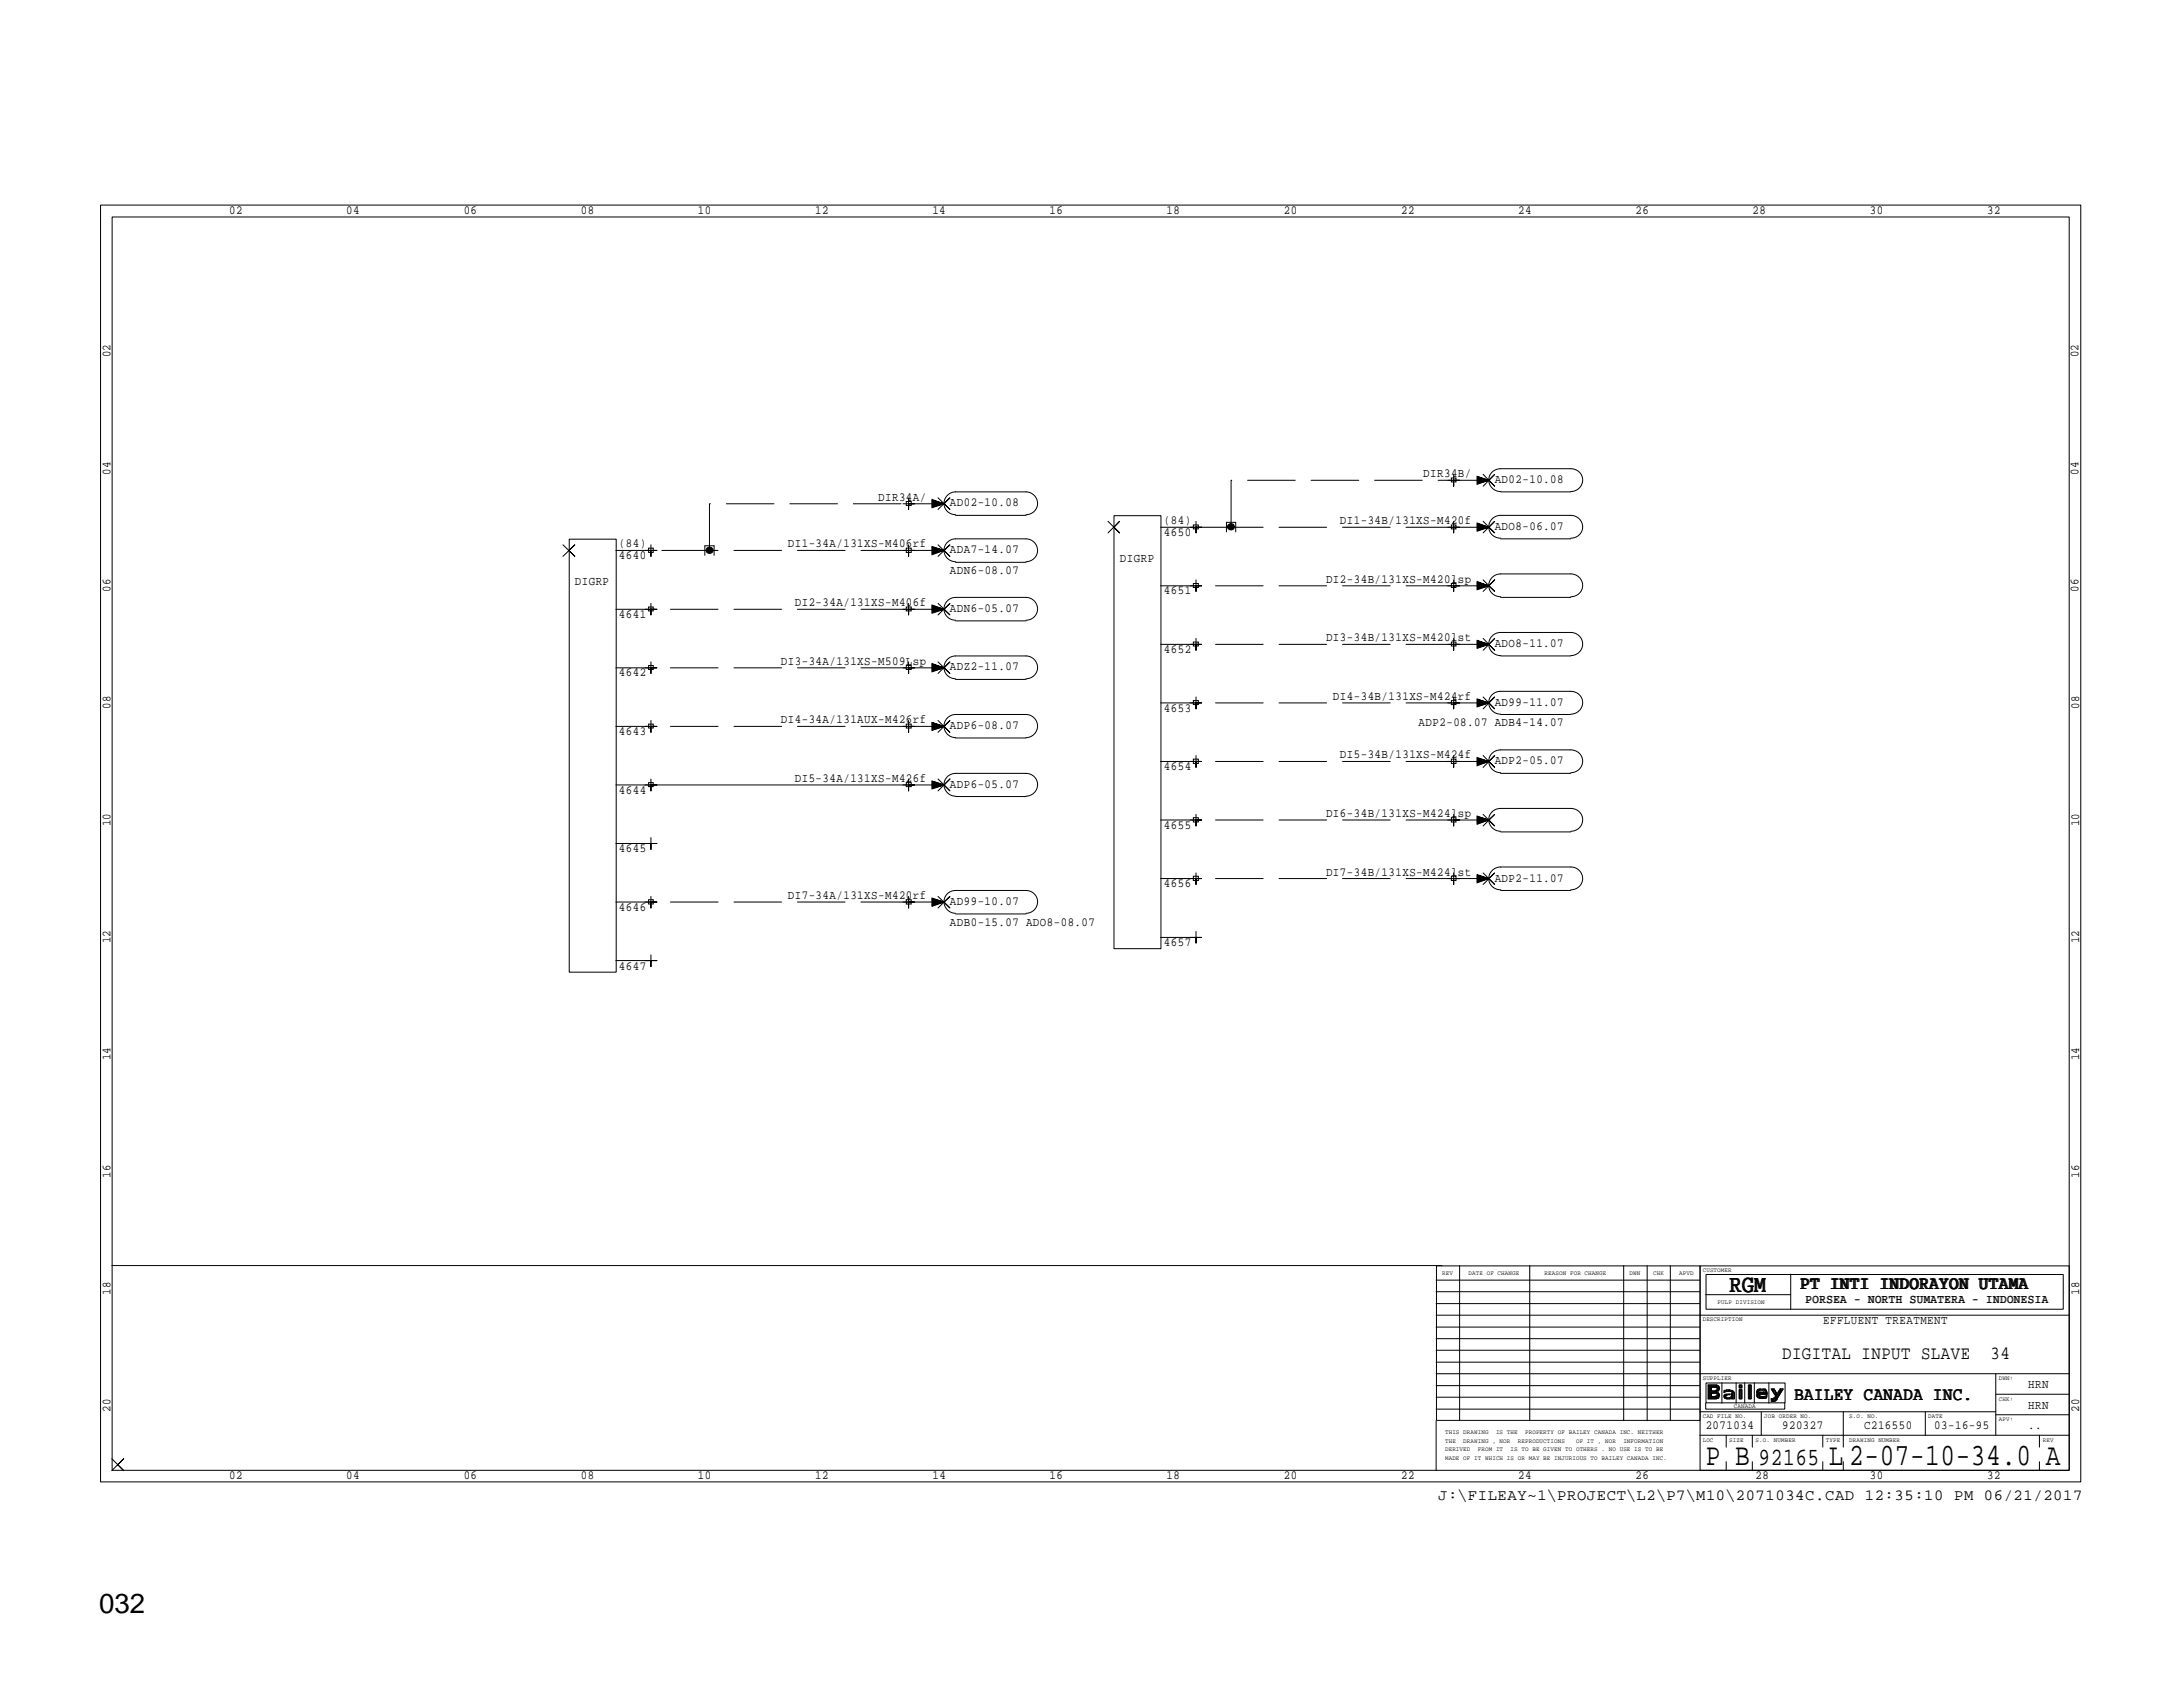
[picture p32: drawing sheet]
<svg xmlns="http://www.w3.org/2000/svg" width="279mm" height="216mm" viewBox="0 0 279 216" stroke-linecap="round" stroke-linejoin="round" font-family="sans-serif">
<defs><g id="words">
<g font-size="4">
<text x="218.3" y="187.5">P B</text>
<text x="234.1" y="187.5">L 2-07-10-34.0 A</text>
</g>
<text font-size="3.5" x="12.7" y="206.4">032</text>
<g font-size="3.2">
<text x="221.3" y="165.3">RGM</text>
<text x="225.1" y="187.5">92165</text>
</g>
<g font-size="2.4">
<text x="230.5" y="164.9">PT INTI INDORAYON UTAMA</text>
<text x="228.1" y="173.9">DIGITAL INPUT SLAVE</text>
<text x="254.8" y="173.9">34</text>
<text x="229.7" y="179.2">BAILEY CANADA INC.</text>
</g>
<text font-size="2" x="184.1" y="192">J:\FILEAY~1\PROJECT\L2\P7\M10\2071034C.CAD 12:35:10 PM 06/21/2017</text>
<g font-size="1.6">
<text x="29.3" y="27.3">02</text>
<text x="44.3" y="27.3">04</text>
<text x="59.4" y="27.3">06</text>
<text x="74.3" y="27.3">08</text>
<text x="89.3" y="27.3">10</text>
<text x="104.3" y="27.3">12</text>
<text x="119.3" y="27.3">14</text>
<text x="134.3" y="27.3">16</text>
<text x="149.3" y="27.3">18</text>
<text x="164.3" y="27.3">20</text>
<text x="179.3" y="27.3">22</text>
<text x="194.3" y="27.3">24</text>
<text x="209.3" y="27.3">26</text>
<text x="224.3" y="27.3">28</text>
<text x="239.3" y="27.3">30</text>
<text x="254.3" y="27.3">32</text>
<text x="14.1" y="45.7" transform="rotate(-90 14.1 45.7)">02</text>
<text x="266" y="45.7" transform="rotate(-90 266 45.7)">02</text>
<text x="14.1" y="60.7" transform="rotate(-90 14.1 60.7)">04</text>
<text x="112.4" y="64.1">DIR34A/</text>
<text x="121.6" y="64.8">AD02-10.08</text>
<text x="182.2" y="61.1">DIR34B/</text>
<text x="191.3" y="61.8">AD02-10.08</text>
<text x="266" y="60.7" transform="rotate(-90 266 60.7)">04</text>
<text x="79.2" y="71.6">4640</text>
<text x="79.2" y="70.1">(84)</text>
<text x="100.8" y="70.1">DI1-34A/131XS-M406rf</text>
<text x="121.6" y="70.8">ADA7-14.07</text>
<text x="143.3" y="72">DIGRP</text>
<text x="149" y="68.6">4650</text>
<text x="149" y="67.1">(84)</text>
<text x="171.5" y="67.1">DI1-34B/131XS-M420f</text>
<text x="191.3" y="67.8">ADO8-06.07</text>
<text x="14.1" y="75.7" transform="rotate(-90 14.1 75.7)">06</text>
<text x="73.6" y="74.9">DIGRP</text>
<text x="101.7" y="77.6">DI2-34A/131XS-M406f</text>
<text x="121.6" y="73.4">ADN6-08.07</text>
<text x="149" y="76.1">4651</text>
<text x="169.7" y="74.6">DI2-34B/131XS-M420lsp</text>
<text x="266" y="75.7" transform="rotate(-90 266 75.7)">06</text>
<text x="79.2" y="79.1">4641</text>
<text x="121.6" y="78.3">ADN6-05.07</text>
<text x="149" y="83.6">4652</text>
<text x="169.7" y="82.1">DI3-34B/131XS-M420lst</text>
<text x="191.3" y="82.8">ADO8-11.07</text>
<text x="79.2" y="86.6">4642</text>
<text x="99.9" y="85.1">DI3-34A/131XS-M509Lsp</text>
<text x="121.6" y="85.8">ADZ2-11.07</text>
<text x="170.6" y="89.6">DI4-34B/131XS-M424rf</text>
<text x="14.1" y="90.7" transform="rotate(-90 14.1 90.7)">08</text>
<text x="79.2" y="94.1">4643</text>
<text x="99.9" y="92.6">DI4-34A/131AUX-M426rf</text>
<text x="121.6" y="93.3">ADP6-08.07</text>
<text x="149" y="91.1">4653</text>
<text x="181.6" y="93">ADP2-08.07 ADB4-14.07</text>
<text x="191.3" y="90.3">AD99-11.07</text>
<text x="266.1" y="90.7" transform="rotate(-90 266.1 90.7)">08</text>
<text x="79.2" y="101.6">4644</text>
<text x="101.7" y="100.1">DI5-34A/131XS-M426f</text>
<text x="121.6" y="100.8">ADP6-05.07</text>
<text x="149" y="98.6">4654</text>
<text x="171.5" y="97.1">DI5-34B/131XS-M424f</text>
<text x="191.3" y="97.8">ADP2-05.07</text>
<text x="14.1" y="105.7" transform="rotate(-90 14.1 105.7)">10</text>
<text x="149" y="106.1">4655</text>
<text x="169.7" y="104.6">DI6-34B/131XS-M424lsp</text>
<text x="266.1" y="105.7" transform="rotate(-90 266.1 105.7)">10</text>
<text x="79.2" y="109">4645</text>
<text x="149" y="113.6">4656</text>
<text x="169.7" y="112.1">DI7-34B/131XS-M424lst</text>
<text x="191.3" y="112.8">ADP2-11.07</text>
<text x="79.2" y="116.6">4646</text>
<text x="100.8" y="115.1">DI7-34A/131XS-M420rf</text>
<text x="121.6" y="115.8">AD99-10.07</text>
<text x="121.6" y="118.4">ADB0-15.07 ADO8-08.07</text>
<text x="14.1" y="120.7" transform="rotate(-90 14.1 120.7)">12</text>
<text x="79.2" y="124.1">4647</text>
<text x="149" y="121.1">4657</text>
<text x="266.1" y="120.7" transform="rotate(-90 266.1 120.7)">12</text>
<text x="14.1" y="135.7" transform="rotate(-90 14.1 135.7)">14</text>
<text x="266.1" y="135.7" transform="rotate(-90 266.1 135.7)">14</text>
<text x="14.1" y="150.7" transform="rotate(-90 14.1 150.7)">16</text>
<text x="266.1" y="150.7" transform="rotate(-90 266.1 150.7)">16</text>
<text x="14.1" y="165.7" transform="rotate(-90 14.1 165.7)">18</text>
<text x="231.1" y="166.8">PORSEA - NORTH SUMATERA - INDONESIA</text>
<text x="266.1" y="165.7" transform="rotate(-90 266.1 165.7)">18</text>
<text x="233.3" y="169.4">EFFLUENT TREATMENT</text>
<text x="259.6" y="177.7">HRN</text>
<text x="14.1" y="180.7" transform="rotate(-90 14.1 180.7)">20</text>
<text x="218.3" y="182.9">2071034</text>
<text x="228.1" y="182.9">920327</text>
<text x="238.6" y="182.9">C216550</text>
<text x="247.6" y="182.9">03-16-95</text>
<text x="259.6" y="180.3">HRN</text>
<text x="259.6" y="182.9">..</text>
<text x="266.1" y="180.7" transform="rotate(-90 266.1 180.7)">20</text>
<text x="29.3" y="189.3">02</text>
<text x="44.3" y="189.3">04</text>
<text x="59.4" y="189.3">06</text>
<text x="74.3" y="189.3">08</text>
<text x="89.3" y="189.3">10</text>
<text x="104.4" y="189.3">12</text>
<text x="119.3" y="189.3">14</text>
<text x="134.3" y="189.3">16</text>
<text x="149.3" y="189.3">18</text>
<text x="164.3" y="189.3">20</text>
<text x="179.3" y="189.3">22</text>
<text x="194.3" y="189.3">24</text>
<text x="209.3" y="189.3">26</text>
<text x="224.7" y="189.3">28</text>
<text x="239.3" y="189.3">30</text>
<text x="254.3" y="189.3">32</text>
</g>
<g font-size=".8">
<text x="184.6" y="163.1">REV</text>
<text x="188" y="163.1">DATE OF CHANGE</text>
<text x="197.7" y="163.1">REASON FOR CHANGE</text>
<text x="208.6" y="163.1">DWN</text>
<text x="211.6" y="163.1">CHK</text>
<text x="214.9" y="163.1">APVD</text>
<text x="217.9" y="162.7">CUSTOMER</text>
<text x="219.8" y="166.8">PULP DIVISION</text>
<text x="217.9" y="169.1">DESCRIPTION</text>
<text x="217.9" y="176.6">SUPPLIER</text>
<text x="255.8" y="179.2">CHK:</text>
<text x="255.8" y="176.6">DWN:</text>
<text x="185" y="185.8">DERIVED</text>
<text x="185" y="184.6">THE</text>
<text x="185" y="183.5">THIS DRAWING</text>
<text x="187.3" y="184.6">DRAWING , NOR</text>
<text x="189.1" y="185.8">FROM IT</text>
<text x="191.5" y="183.5">IS THE</text>
<text x="193.3" y="185.8">IS TO BE GIVEN TO OTHERS . NO USE IS TO BE</text>
<text x="194.3" y="184.6">REPRODUCTIONS</text>
<text x="195.2" y="183.5">PROPERTY OF BAILEY CANADA INC. NEITHER</text>
<text x="201.7" y="184.6">OF IT , NOR</text>
<text x="207.8" y="184.6">INFORMATION</text>
<text x="217.9" y="184.5">LOC</text>
<text x="217.9" y="181.5">CAD FILE NO.</text>
<text x="221.3" y="184.5">SIZE</text>
<text x="221.9" y="180.2">CANADA</text>
<text x="224.7" y="184.5">S.O. NUMBER</text>
<text x="225.8" y="181.5">JOB ORDER NO.</text>
<text x="233.7" y="184.5">TYPE</text>
<text x="236.7" y="184.5">DRAWING NUMBER</text>
<text x="236.7" y="181.5">S.O. NO.</text>
<text x="246.8" y="181.5">DATE</text>
<text x="255.8" y="181.9">APV:</text>
<text x="261.4" y="184.5">REV</text>
<text x="185" y="186.9">MADE OF IT WHICH IS OR MAY BE INJURIOUS TO BAILEY CANADA INC.</text>
</g>
</g></defs>
<g fill="none" stroke="#000" stroke-width=".13">
<path d="M12.9 26.2h253.4v163.5h-253.4zM14.4 27.8h250.4v160.4h-250.4zM72.1 69.7l1.5 1.5-.8-.8 .8-.7-1.5 1.5M72.9 69h6v55.4h-6zM78.8 78h4.5M78.8 70.4h4.5M83 70.1h.6v.6h-.6zM83 77.7h.6v.5h-.6zM83.3 69.7v1.5v-.8h.8h-1.6M83.3 77.2v1.5v-.7h.8h-1.6M90.2 71.1v-1.3h1.2v1.3M116 70.1h.6v.6h-.6z"/>
<path d="M116 77.7h.6v.5h-.6zM116 64.2h.6v.5h-.6zM116.3 69.7v1.5v-.8h.8h-1.5M116.3 77.2v1.5v-.7h.8h-1.5M116.3 63.7v1.5v-.7h.8h-1.5M119.3 70.8l1.5-.4-1.5 .5M119.3 70.7l1.5-.3-1.5 .4M119.3 70.5l1.5-.1-1.5 .2M119.3 70.4h1.5h-1.5M119.3 70.2l1.5 .2-1.5-.1M119.3 70.1l1.5 .3-1.5-.3M119.3 70l1.5 .4-1.5 .6v-1.1l1.5 .5h-4.5"/>
<path d="M119.3 78.3l1.5-.3-1.5 .4M119.3 78.2l1.5-.2-1.5 .3M119.3 78h1.5l-1.5 .1M119.3 77.9l1.5 .1h-1.5M119.3 77.7l1.5 .3-1.5-.2M119.3 77.6l1.5 .4-1.5-.3M119.3 77.5l1.5 .5-1.5 .5v-1.1l1.5 .6h-4.5M119.3 64.9l1.5-.4-1.5 .4M119.3 64.7l1.5-.2-1.5 .3M119.3 64.6l1.5-.1-1.5 .1M119.3 64.4l1.5 .1h-1.5M119.3 64.2l1.5 .3-1.5-.2"/>
<path d="M119.3 64.1l1.5 .4-1.5-.3M119.3 64l1.5 .5-1.5 .5v-1.1l1.5 .6h-4.5M120.1 69.7l1.5 1.5-.8-.8 .8-.7-1.5 1.5M120.1 77.2l1.5 1.5-.8-.7 .8-.8-1.5 1.5M120.1 63.7l1.5 1.5-.8-.7 .8-.8-1.5 1.5M122.3 71.9a1.46 1.46 0 0 1-1.5-1.5 1.46 1.46 0 0 1 1.5-1.4h9a1.46 1.46 0 0 1 1.5 1.4 1.46 1.46 0 0 1-1.5 1.5M122.3 72h9M122.3 79.4a1.46 1.46 0 0 1-1.5-1.5 1.46 1.46 0 0 1 1.5-1.4h9a1.46 1.46 0 0 1 1.5 1.4 1.46 1.46 0 0 1-1.5 1.5M122.3 79.5h9M122.3 65.9a1.46 1.46 0 0 1-1.5-1.5 1.46 1.46 0 0 1 1.5-1.5h9a1.46 1.46 0 0 1 1.5 1.5 1.46 1.46 0 0 1-1.5 1.5M122.3 66h9M141.8 66.7l1.5 1.5-.7-.7 .7-.8-1.5 1.5"/>
<path d="M142.6 66h6v55.4h-6zM148.5 75h4.6M148.5 67.5h4.6M152.7 67.2h.7v.5h-.7zM152.7 74.7h.7v.5h-.7zM153.1 66.7v1.5v-.7h.7h-1.5M153.1 74.2v1.5v-.7h.7h-1.5M157 68.1v-1.3h1.2v1.3M185.8 67.2h.6v.5h-.6zM185.8 74.7h.6v.5h-.6zM185.8 61.2h.6v.5h-.6zM186.1 66.7v1.5v-.7h.7h-1.5"/>
<path d="M186.1 74.2v1.5v-.7h.7h-1.5M186.1 60.7v1.5v-.7h.7h-1.5M189.1 67.8l1.4-.3-1.4 .4M189.1 67.7l1.4-.2-1.4 .3M189.1 67.5h1.4l-1.4 .1M189.1 67.4l1.4 .1h-1.4M189.1 67.2l1.4 .3-1.4-.2M189.1 67.1l1.4 .4-1.4-.3M189.1 67l1.4 .5-1.4 .5v-1.1l1.4 .6h-4.4M189.1 75.4l1.4-.4-1.4 .4M189.1 75.2l1.4-.2-1.4 .3M189.1 75.1l1.4-.1-1.4 .1"/>
<path d="M189.1 74.9l1.4 .1h-1.4M189.1 74.7l1.4 .3-1.4-.2M189.1 74.6l1.4 .4-1.4-.3M189.1 74.5l1.4 .5-1.4 .5v-1.1l1.4 .6h-4.4M189.1 61.8l1.4-.3-1.4 .4M189.1 61.7l1.4-.2-1.4 .3M189.1 61.6l1.4-.1-1.4 .1M189.1 61.4l1.4 .1h-1.4M189.1 61.3l1.4 .2-1.4-.2M189.1 61.1l1.4 .4-1.4-.3M189.1 61l1.4 .5-1.4 .5v-1l1.4 .5h-4.4M189.8 66.7l1.5 1.5-.8-.7 .8-.8-1.5 1.5"/>
<path d="M189.8 74.2l1.5 1.5-.8-.7 .8-.8-1.5 1.5M189.8 60.7l1.5 1.5-.8-.7 .8-.8-1.5 1.5M192.1 68.9a1.46 1.46 0 0 1-1.6-1.5 1.46 1.46 0 0 1 1.6-1.4h8.9a1.46 1.46 0 0 1 1.6 1.4 1.46 1.46 0 0 1-1.6 1.5M192.1 69h8.9M192.1 76.4a1.46 1.46 0 0 1-1.6-1.5 1.46 1.46 0 0 1 1.6-1.5h8.9a1.46 1.46 0 0 1 1.6 1.5 1.46 1.46 0 0 1-1.6 1.5M192.1 76.5h8.9M192.1 62.9a1.46 1.46 0 0 1-1.6-1.5 1.46 1.46 0 0 1 1.6-1.4h8.9a1.46 1.46 0 0 1 1.6 1.4 1.46 1.46 0 0 1-1.6 1.5M192.1 62.9h8.9M78.8 93h4.5M78.8 85.5h4.5M83 85.2h.6v.5h-.6zM83 92.7h.6v.5h-.6z"/>
<path d="M83.3 84.7v1.5v-.7h.8h-1.6M83.3 92.2v1.5v-.7h.8h-1.6M83.3 99.7v1.5v-.7h.8h-1.6M116 85.2h.6v.5h-.6zM116 92.7h.6v.5h-.6zM116.3 84.7v1.5v-.7h.8h-1.5M116.3 92.2v1.5v-.7h.8h-1.5M116.3 99.7v1.5v-.7h.8h-1.5M119.3 85.9l1.5-.4-1.5 .4M119.3 85.7l1.5-.2-1.5 .3M119.3 85.6l1.5-.1-1.5 .1M119.3 85.4l1.5 .1h-1.5"/>
<path d="M119.3 85.2l1.5 .3-1.5-.2M119.3 85.1l1.5 .4-1.5-.3M119.3 85l1.5 .5-1.5 .5v-1.1l1.5 .6h-4.5M119.3 93.3l1.5-.3-1.5 .4M119.3 93.2l1.5-.2-1.5 .3M119.3 93h1.5l-1.5 .1M119.3 92.9l1.5 .1h-1.5M119.3 92.8l1.5 .2-1.5-.2M119.3 92.6l1.5 .4-1.5-.3M119.3 92.5l1.5 .5-1.5 .5v-1l1.5 .5h-4.5M119.3 100l1.5 .5-1.5 .5v-1.1l1.5 .6h-42M120.1 84.7l1.5 1.5-.8-.7 .8-.8-1.5 1.5"/>
<path d="M120.1 92.2l1.5 1.5-.8-.7 .8-.8-1.5 1.5M120.1 99.7l1.5 1.5-.8-.7 .8-.8-1.5 1.5M122.3 86.9a1.46 1.46 0 0 1-1.5-1.5 1.46 1.46 0 0 1 1.5-1.5h9a1.46 1.46 0 0 1 1.5 1.5 1.46 1.46 0 0 1-1.5 1.5M122.3 87h9M122.3 94.4a1.48 1.48 0 0 1-1.5-1.5 1.48 1.48 0 0 1 1.5-1.5h9a1.48 1.48 0 0 1 1.5 1.5 1.48 1.48 0 0 1-1.5 1.5M122.3 94.4h9M148.5 97.5h4.6M148.5 90h4.6M148.5 82.5h4.6M152.7 82.2h.7v.5h-.7zM152.7 89.7h.7v.5h-.7zM152.7 97.2h.7v.5h-.7z"/>
<path d="M153.1 81.7v1.5v-.7h.7h-1.5M153.1 89.2v1.5v-.7h.7h-1.5M153.1 96.7v1.5v-.7h.7h-1.5M185.8 82.2h.6v.5h-.6zM185.8 89.7h.6v.5h-.6zM185.8 97.2h.6v.5h-.6zM186.1 81.7v1.5v-.7h.7h-1.5M186.1 89.2v1.5v-.7h.7h-1.5M186.1 96.7v1.5v-.7h.7h-1.5M189.1 82.8l1.4-.3-1.4 .4M189.1 82.7l1.4-.2-1.4 .3M189.1 82.5h1.4l-1.4 .1"/>
<path d="M189.1 82.4l1.4 .1h-1.4M189.1 82.3l1.4 .2-1.4-.2M189.1 82.1l1.4 .4-1.4-.3M189.1 82l1.4 .5-1.4 .5v-1l1.4 .5h-4.4M189.1 90.3l1.4-.3-1.4 .4M189.1 90.2l1.4-.2-1.4 .3M189.1 90h1.4l-1.4 .1M189.1 89.9l1.4 .1h-1.4M189.1 89.7l1.4 .3-1.4-.2M189.1 89.6l1.4 .4-1.4-.3M189.1 89.5l1.4 .5-1.4 .5v-1l1.4 .5h-4.4M189.1 97.8l1.4-.3-1.4 .4"/>
<path d="M189.1 97.7l1.4-.2-1.4 .2M189.1 97.5h1.4l-1.4 .1M189.1 97.4l1.4 .1h-1.4M189.1 97.2l1.4 .3-1.4-.2M189.1 97.1l1.4 .4-1.4-.3M189.1 97l1.4 .5-1.4 .5v-1.1l1.4 .6h-4.4M189.8 81.7l1.5 1.5-.8-.7 .8-.8-1.5 1.5M189.8 89.2l1.5 1.5-.8-.7 .8-.8-1.5 1.5M189.8 96.7l1.5 1.5-.8-.7 .8-.8-1.5 1.5M192.1 83.9a1.48 1.48 0 0 1-1.6-1.5 1.48 1.48 0 0 1 1.6-1.5h8.9a1.48 1.48 0 0 1 1.6 1.5 1.48 1.48 0 0 1-1.6 1.5M192.1 83.9h8.9M192.1 91.4a1.46 1.46 0 0 1-1.6-1.5 1.46 1.46 0 0 1 1.6-1.4h8.9a1.46 1.46 0 0 1 1.6 1.4 1.46 1.46 0 0 1-1.6 1.5"/>
<path d="M192.1 91.4h8.9M192.1 98.9a1.46 1.46 0 0 1-1.6-1.5 1.46 1.46 0 0 1 1.6-1.4h8.9a1.46 1.46 0 0 1 1.6 1.4 1.46 1.46 0 0 1-1.6 1.5M192.1 99h8.9M78.8 115.4h4.5M78.8 107.9h4.5M83 100.2h.6v.5h-.6zM83 115.1h.6v.6h-.6zM83.3 107.2v1.5v-.8h.8h-1.6M83.3 114.7v1.5v-.8h.8h-1.6M116 115.1h.6v.6h-.6zM116 100.2h.6v.5h-.6zM116.3 114.7v1.5v-.8h.8h-1.5"/>
<path d="M119.3 115.8l1.5-.4-1.5 .5M119.3 115.7l1.5-.3-1.5 .3M119.3 115.5l1.5-.1-1.5 .2M119.3 115.4h1.5h-1.5M119.3 115.2l1.5 .2-1.5-.1M119.3 115.1l1.5 .3-1.5-.3M119.3 115l1.5 .4-1.5 .6v-1.1l1.5 .5h-4.5M119.3 100.8l1.5-.3-1.5 .4M119.3 100.7l1.5-.2-1.5 .3M119.3 100.5h1.5l-1.5 .1M119.3 100.4l1.5 .1h-1.5M119.3 100.2l1.5 .3-1.5-.2"/>
<path d="M119.3 100.1l1.5 .4-1.5-.3M120.1 114.7l1.5 1.5-.8-.8 .8-.7-1.5 1.5M122.3 116.9a1.46 1.46 0 0 1-1.5-1.5 1.46 1.46 0 0 1 1.5-1.4h9a1.46 1.46 0 0 1 1.5 1.4 1.46 1.46 0 0 1-1.5 1.5M122.3 117h9M122.3 101.9a1.46 1.46 0 0 1-1.5-1.5 1.46 1.46 0 0 1 1.5-1.4h9a1.46 1.46 0 0 1 1.5 1.4 1.46 1.46 0 0 1-1.5 1.5M122.3 101.9h9M148.5 112.4h4.6M148.5 104.9h4.6M148.5 120h4.6M152.7 104.6h.7v.6h-.7zM152.7 112.1h.7v.6h-.7zM153.1 104.2v1.5v-.8h.7h-1.5"/>
<path d="M153.1 111.7v1.5v-.8h.7h-1.5M153.1 119.2v1.5v-.7h.7h-1.5M185.8 104.6h.6v.6h-.6zM185.8 112.1h.6v.6h-.6zM186.1 104.2v1.5v-.8h.7h-1.5M186.1 111.7v1.5v-.8h.7h-1.5M189.1 105.3l1.4-.4-1.4 .5M189.1 105.2l1.4-.3-1.4 .3M189.1 105l1.4-.1-1.4 .2M189.1 104.9h1.4h-1.4M189.1 104.7l1.4 .2-1.4-.1M189.1 104.6l1.4 .3-1.4-.3"/>
<path d="M189.1 104.5l1.4 .4-1.4 .6v-1.1l1.4 .5h-4.4M189.1 112.8l1.4-.4-1.4 .5M189.1 112.7l1.4-.3-1.4 .4M189.1 112.5l1.4-.1-1.4 .2M189.1 112.4h1.4h-1.4M189.1 112.2l1.4 .2-1.4-.1M189.1 112.1l1.4 .3-1.4-.3M189.1 112l1.4 .4-1.4 .6v-1.1l1.4 .5h-4.4M189.8 104.2l1.5 1.5-.8-.8 .8-.7-1.5 1.5M189.8 111.7l1.5 1.5-.8-.8 .8-.7-1.5 1.5M192.1 106.4a1.46 1.46 0 0 1-1.6-1.5 1.46 1.46 0 0 1 1.6-1.4h8.9a1.46 1.46 0 0 1 1.6 1.4 1.46 1.46 0 0 1-1.6 1.5M192.1 106.5h8.9"/>
<path d="M192.1 113.9a1.46 1.46 0 0 1-1.6-1.5 1.46 1.46 0 0 1 1.6-1.4h8.9a1.46 1.46 0 0 1 1.6 1.4 1.46 1.46 0 0 1-1.6 1.5M192.1 114h8.9M78.8 122.9h4.5M83.3 122.2v1.5v-.8h.8h-1.6M14.3 162h170.3M183.8 178.8h33.7M183.8 177.3h33.7M183.8 175.8h33.7M183.8 174.3h33.7M183.8 172.8h33.7M183.8 171.3h33.7M183.8 169.8h33.7"/>
<path d="M183.8 166.8h33.7M183.8 165.3h33.7M183.8 163.8h33.7M183.9 162h33.7v19.8h-33.7zM186.8 162v19.8M195.8 162v19.8M207.8 162v19.8M210.8 162v19.8M213.8 162v19.8M217.5 175.8h47.3M217.6 162h47.2v26.2h-47.2zM218.3 179.6v.7h10.1v-.7"/>
<path d="M218.3 165.7h10.9M218.4 177h10.1v2.5h-10.1zM218.4 163.1h45.7v4.5h-45.7zM218.7 177.2v1.8M218.8 177.2v1.8M218.9 177.2v1.8M219 177.2v1.8M219.1 177.2v.3M219.1 178v.3M219.1 178.7v.3M219.2 177.2v.3M219.2 178v.3"/>
<path d="M219.2 178.7v.3M219.3 177.2v.3M219.3 178v.3M219.3 178.7v.3M219.4 177.2v.3M219.4 178v.3M219.4 178.7v.3M219.5 177.2v.3M219.5 178v.3M219.5 178.7v.3M219.6 177.5h-.6v.5h.6v.3M219.6 178.3h-.6v.4h.6v.3"/>
<path d="M219.6 178.3l.2 .2-.1 .1h-.2M219.6 177.5l.2 .2-.1 .2h-.2M219.6 177.2v.3M219.7 178.1a.43 .43 0 0 1 .4 .5 .43 .43 0 0 1-.5 .4M219.7 177.2a.41 .41 0 0 1 .4 .5 .41 .41 0 0 1-.5 .4M219.7 177.2h-1.1v1.8h1.1v-.3M219.7 177.2v.3M219.7 178v.3M219.7 177.2v.4M219.7 177.9v.5M219.7 178.7v.3M219.8 177.3v.8"/>
<path d="M219.8 178.2v.8M219.9 177.3v.8M219.9 178.2v.8M220 177.4v.7M220 178.3v.7M220 177.5v.4M220 178.4v.4M220.4 177v2.6M220.7 178.9l.4 .1M220.7 178.5v.4M220.7 178.9l-.1-.2 .3-.3v.6M220.8 177.9v.2"/>
<path d="M220.8 178.4v.6M220.9 177.9v.2M220.9 177.8v.3M220.9 178.4v.2M221 177.8v.3M221 178.4v.2M221 178.9v.1M221 178.6l-.1 .1 .1 .1M221.1 177.8v.3M221.1 178.4v.2M221.1 178.9v.1M221.1 177.8v.2"/>
<path d="M221.1 178.4v.1M221.2 177.8v.3M221.2 178.4v.1M221.2 178.9v.1M221.3 179v-.1l.1 .1M221.3 177.8v.3M221.3 178.4v.1M221.4 177.8v.3M221.4 178.4v.1M221.4 178.8v.2M221.5 177.9v.2M221.5 178.4h.1"/>
<path d="M221.5 178.8v.2M221.6 179v-.3l-.7 .2v.1M221.6 179h-.5M221.6 177.9v.2M221.6 178.4v.1M221.7 178.5l-.2 .3M221.7 177.9v.2h-.5l-.6 .1 .1-.3v.2M221.7 178l.1 .1 .1 .1M221.7 178.3v.7M221.7 178.1l-.1 .2M221.7 177.9v1.1M221.8 178v1"/>
<path d="M221.9 178.1v.9M222 178.2v.8h-.4M222.2 177v2.6M222.6 177.2h.4v.4h-.4zM222.6 177.8h.4v1.2h-.4zM222.6 177.2v.4M222.6 177.8v1.2M222.7 177.2v.4M222.7 177.8v1.2M222.8 177.2v.4M222.8 177.8v1.2M222.9 177.2v.4"/>
<path d="M222.9 177.8v1.2M223.3 177v2.6M223.8 177.2h.4v1.8h-.4zM223.9 177.2v1.8M224 177.2v1.8M224.1 177.2v1.8M224.5 177v2.6M224.9 177.9v.8M225 177.8h.3v.1M225 177.8l-.2 .3v.5M225 177.8v1M225 177.8v1.1l-.2-.3"/>
<path d="M225.1 178.4a.6 .6 0 0 0 .6 .3v.3M225.1 178.9l.5 .1 .5-.1M225.1 178l-.1 .2M225.1 178.2h.8v.2M225.1 177.8v1.1M225.2 177.8v.2M225.2 178.2v.2M225.2 178.6v.4M225.3 178.1l.4-.1 .1 .1M225.3 177.8v.1M225.3 178.2v.2M225.3 178.7v.3"/>
<path d="M225.4 177.8v.1M225.4 178.2v.2M225.4 178.7v.3M225.5 177.8v.1M225.5 178.2v.2M225.5 178.7v.3M225.6 177.8v.1M225.6 178.2v.2M225.6 178.8v.2M225.6 178.7v.3M225.7 177.9v-.1h.3v.6M225.7 178.2v.2"/>
<path d="M225.8 177.8v.2M225.8 178.2v.2M225.8 178.7v.3M225.9 177.8v.3M225.9 178.7v.3M225.9 177.8v.6M226 177.9l.1 .2v.1M226 178.7v.2M226.1 177.9v.5M226.1 178.7v.2M226.1 178.6l-.5 .1M226.2 178.1v.3h-1.1"/>
<path d="M226.2 178.6l-.1 .3M226.4 177v2.6M226.7 179h.3v.4M226.7 179v.4h.3M226.7 179h.5M226.8 177.8v.1M226.8 179v.4M226.9 177.8v.2M226.9 179v.4M226.9 177.8v.3M227 178.9l.2-.2v.6M227 177.8v.4"/>
<path d="M227.1 177.8v.6M227.1 179v.4M227.1 177.8h-.4l.8 1.2M227.1 177.8l.4 .6M227.2 177.9v.5M227.2 178.9v.5M227.2 178v.6M227.3 178.1v1.1M227.5 178.4v.6M227.5 179l-.3 .3-.2 .1M227.5 178.3v.6M227.6 178.1v.6"/>
<path d="M227.7 178v.6M227.8 177.9v.6M227.8 177.8v.6M227.8 177.8h.4l-.8 1.3v-.9M227.8 177.8l-.3 .6M227.9 177.8v.4M228 177.8v.3M228 177.8v.2M228.1 177.8v.1M229.2 163.1v4.5M255.4 178.4h9.4M255.4 175.8v7.9"/>
<path d="M264.8 168.3h-81M14.3 186.7l1.5 1.5-.7-.8 .7-.7-1.5 1.5M183.8 180.3h33.7M183.8 181.8v6.4M217.5 183.7h47.3M217.5 180.7h37.9M220.9 183.7v1.5M220.9 187.1v1.1M224.3 183.7v1.5M224.3 187.1v1.1M225.4 180.7v3M233.3 183.7v1.5"/>
<path d="M233.3 187.1v1.1M235.9 187.1v1.1M235.9 180.7v4.5M246.4 180.7v3M255.4 181.1h9.4M261 183.7v1.5M261 187.1v1.1"/>
<circle cx="90.8" cy="70.4" r=".43"/>
<circle cx="157.6" cy="67.4" r=".42"/>
</g>
<g fill="none" stroke="#000" stroke-width=".13" stroke-dasharray="6.1 2">
<path d="M90.8 70.4h-7.5M90.8 70.4v-5.9h25.5M116.3 78h-33M116.3 70.4h-25.5M157.6 67.5h-4.5M157.6 67.5v-6h28.5M186.1 75h-33M186.1 67.5h-28.5M116.3 93h-33M116.3 85.5h-33M186.1 97.5h-33M186.1 90h-33"/>
<path d="M186.1 82.5h-33M116.3 115.4h-33M186.1 104.9h-33M186.1 112.4h-33"/>
</g>
<g fill="#000">
<circle cx="90.8" cy="70.4" r=".43"/>
<circle cx="157.6" cy="67.4" r=".42"/>
</g>
<use href="#words"/>
</svg>
